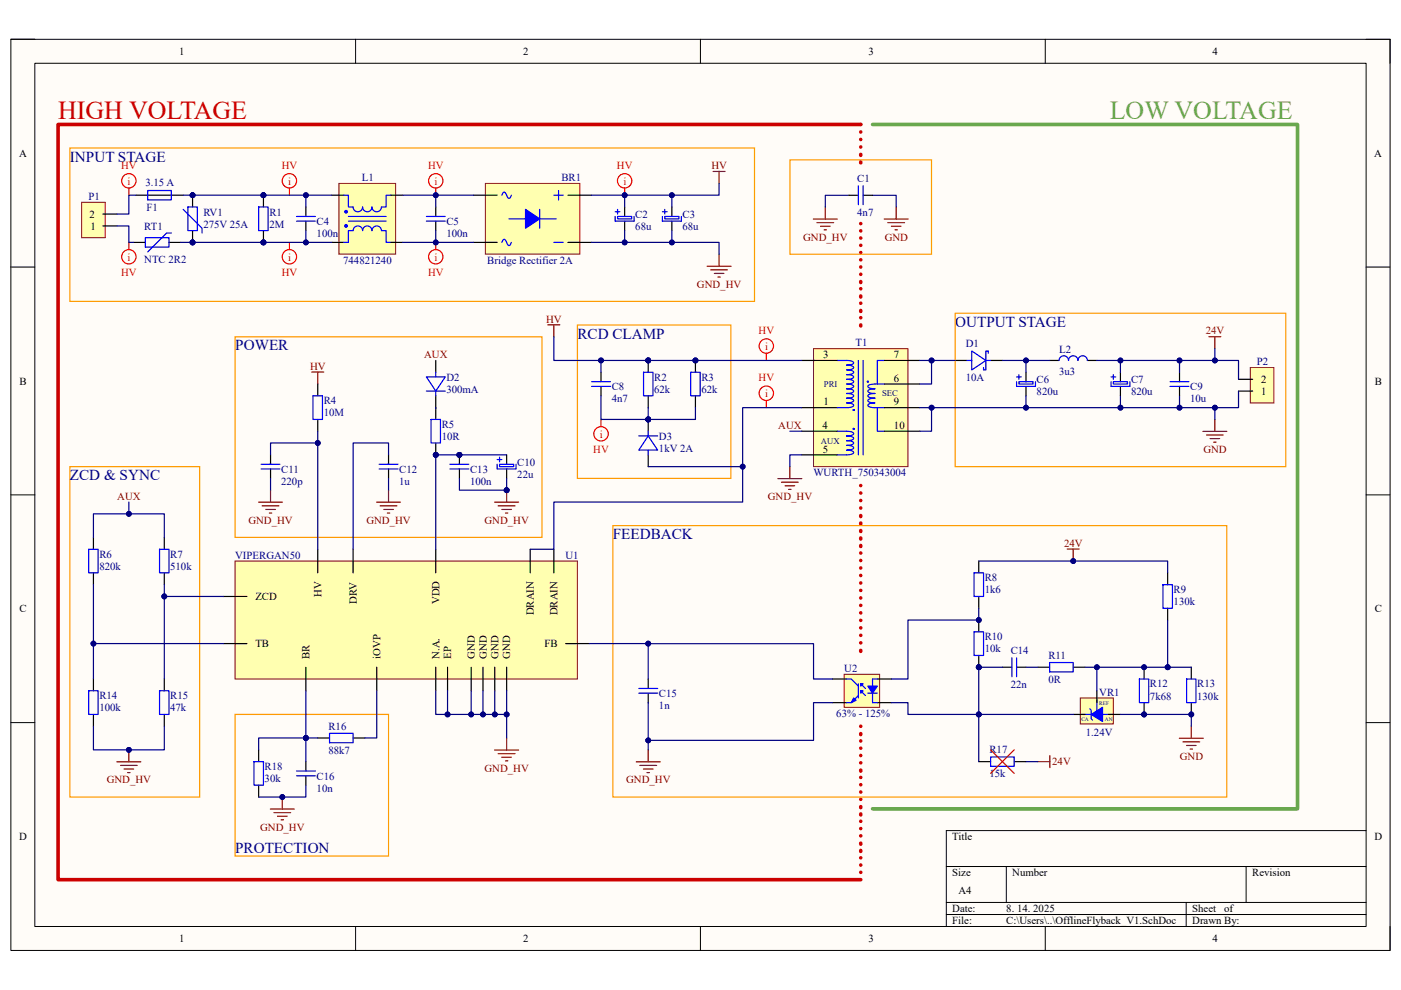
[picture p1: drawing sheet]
<svg xmlns="http://www.w3.org/2000/svg" width="297mm" height="210mm" viewBox="0 0 297 210" stroke-linecap="round" stroke-linejoin="round" font-family="sans-serif">
<defs><g id="words">
<text font-size="5.5" fill="#c00" x="12.3" y="25.2">HIGH VOLTAGE</text>
<text font-size="5.5" fill="#6aa84f" x="235.3" y="25.2">LOW VOLTAGE</text>
<g font-size="3.2" fill="#000080">
<text x="14.8" y="34.3">INPUT STAGE</text>
<text x="122.4" y="71.8">RCD CLAMP</text>
<text x="202.5" y="69.3">OUTPUT STAGE</text>
<text x="49.9" y="74.3">POWER</text>
<text x="14.8" y="101.9">ZCD &amp; SYNC</text>
<text x="129.9" y="114.4">FEEDBACK</text>
<text x="49.9" y="180.9">PROTECTION</text>
</g>
<g font-size="2.3">
<text x="38" y="11.7">1</text>
<text x="110.9" y="11.7">2</text>
<text x="184.1" y="11.7">3</text>
<text x="257.1" y="11.7">4</text>
<text x="4" y="33.3">A</text>
<text x="291.4" y="33.3">A</text>
<text x="19" y="46.2">2</text>
<text x="19.2" y="48.7">1</text>
<text x="174.5" y="76">3</text>
<text x="189.5" y="76">7</text>
<text x="4.1" y="81.6">B</text>
<text x="189.5" y="81">6</text>
<text x="267.4" y="81.2">2</text>
<text x="267.4" y="83.7">1</text>
<text x="291.5" y="81.6">B</text>
<text x="174.6" y="86">1</text>
<text x="189.5" y="86">9</text>
<text x="174.4" y="91">4</text>
<text x="174.5" y="96">5</text>
<text x="189.5" y="91">10</text>
<text x="4.1" y="129.9">C</text>
<text x="54.1" y="127.3">ZCD</text>
<text x="68.2" y="126.6" transform="rotate(-90 68.2 126.6)">HV</text>
<text x="75.6" y="128.1" transform="rotate(-90 75.6 128.1)">DRV</text>
<text x="93.2" y="128.2" transform="rotate(-90 93.2 128.2)">VDD</text>
<text x="113.2" y="130.5" transform="rotate(-90 113.2 130.5)">DRAIN</text>
<text x="118.2" y="130.5" transform="rotate(-90 118.2 130.5)">DRAIN</text>
<text x="291.5" y="129.9">C</text>
<text x="54.1" y="137.3">TB</text>
<text x="115.5" y="137.3">FB</text>
<text x="65.6" y="139.7" transform="rotate(-90 65.6 139.7)">BR</text>
<text x="80.7" y="139.7" transform="rotate(-90 80.7 139.7)">iOVP</text>
<text x="93.2" y="139.7" transform="rotate(-90 93.2 139.7)">N.A.</text>
<text x="95.7" y="139.7" transform="rotate(-90 95.7 139.7)">EP</text>
<text x="100.7" y="139.7" transform="rotate(-90 100.7 139.7)">GND</text>
<text x="103.2" y="139.7" transform="rotate(-90 103.2 139.7)">GND</text>
<text x="105.7" y="139.7" transform="rotate(-90 105.7 139.7)">GND</text>
<text x="108.2" y="139.7" transform="rotate(-90 108.2 139.7)">GND</text>
<text x="4.1" y="178.2">D</text>
<text x="201.9" y="178.2">Title</text>
<text x="291.4" y="178.2">D</text>
<text x="201.9" y="185.8">Size</text>
<text x="214.6" y="185.8">Number</text>
<text x="265.5" y="185.8">Revision</text>
<text x="203.2" y="189.7">A4</text>
<text x="201.9" y="193.5">Date:</text>
<text x="201.9" y="196">File:</text>
<text x="213.4" y="193.5">8. 14. 2025</text>
<text x="213.4" y="196">C:\Users\..\OfflineFlyback_V1.SchDoc</text>
<text x="252.8" y="193.5">Sheet</text>
<text x="252.8" y="196">Drawn By:</text>
<text x="259.6" y="193.5">of</text>
<text x="38" y="199.8">1</text>
<text x="110.9" y="199.8">2</text>
<text x="184.1" y="199.8">3</text>
<text x="257.1" y="199.8">4</text>
</g>
<g font-size="2.3" fill="#f00">
<text x="25.7" y="35.8">HV</text>
<text x="59.7" y="35.8">HV</text>
<text x="90.8" y="35.8">HV</text>
<text x="130.8" y="35.8">HV</text>
<text x="27" y="39.1">i</text>
<text x="61.1" y="39.1">i</text>
<text x="92.1" y="39.1">i</text>
<text x="132.2" y="39.1">i</text>
<text x="25.7" y="58.6">HV</text>
<text x="27" y="55.3">i</text>
<text x="59.7" y="58.6">HV</text>
<text x="61.1" y="55.3">i</text>
<text x="90.8" y="58.6">HV</text>
<text x="92.1" y="55.3">i</text>
<text x="160.8" y="70.9">HV</text>
<text x="162.2" y="74.2">i</text>
<text x="160.8" y="80.9">HV</text>
<text x="162.2" y="84.2">i</text>
<text x="127.1" y="92.8">i</text>
<text x="125.8" y="96.1">HV</text>
</g>
<g font-size="2.3" fill="#800000">
<text x="150.8" y="35.9">HV</text>
<text x="170.3" y="51.1">GND_HV</text>
<text x="187.6" y="51.1">GND</text>
<text x="147.8" y="61.1">GND_HV</text>
<text x="115.8" y="68.4">HV</text>
<text x="255.6" y="70.9">24V</text>
<text x="89.9" y="76">AUX</text>
<text x="65.7" y="78.4">HV</text>
<text x="165" y="91">AUX</text>
<text x="255.1" y="96.1">GND</text>
<text x="24.9" y="106">AUX</text>
<text x="162.8" y="106.1">GND_HV</text>
<text x="52.7" y="111.1">GND_HV</text>
<text x="77.7" y="111.1">GND_HV</text>
<text x="102.7" y="111.1">GND_HV</text>
<text x="225.6" y="116">24V</text>
<text x="250.1" y="161.2">GND</text>
<text x="22.6" y="166.2">GND_HV</text>
<text x="102.7" y="163.7">GND_HV</text>
<text x="132.8" y="166.2">GND_HV</text>
<text x="223.1" y="162.3">24V</text>
<text x="55.2" y="176.2">GND_HV</text>
</g>
<g font-size="2.3" fill="#000080">
<text x="30.8" y="39.4">3.15 A</text>
<text x="76.7" y="38.4">L1</text>
<text x="119" y="38.4">BR1</text>
<text x="181.8" y="38.7">C1</text>
<text x="18.8" y="42.4">P1</text>
<text x="31.1" y="44.7">F1</text>
<text x="43.1" y="45.7">RV1</text>
<text x="57.1" y="45.7">R1</text>
<text x="67.1" y="47.7">C4</text>
<text x="94.7" y="47.7">C5</text>
<text x="134.7" y="46.2">C2</text>
<text x="144.7" y="46.2">C3</text>
<text x="181.8" y="45.7">4n7</text>
<text x="30.6" y="48.7">RT1</text>
<text x="43.1" y="48.3">275V 25A</text>
<text x="57.1" y="48.3">2M</text>
<text x="67.1" y="50.3">100n</text>
<text x="94.7" y="50.3">100n</text>
<text x="134.7" y="48.8">68u</text>
<text x="144.7" y="48.8">68u</text>
<text x="30.6" y="55.7">NTC 2R2</text>
<text x="72.8" y="55.9">744821240</text>
<text x="103.3" y="55.9">Bridge Rectifier 2A</text>
<text x="181.4" y="73.5">T1</text>
<text x="204.8" y="73.7">D1</text>
<text x="224.6" y="75">L2</text>
<text x="266.4" y="77.5">P2</text>
<text x="94.7" y="80.8">D2</text>
<text x="94.7" y="83.3">300mA</text>
<text x="129.7" y="82.8">C8</text>
<text x="138.7" y="80.8">R2</text>
<text x="138.7" y="83.3">62k</text>
<text x="148.7" y="80.8">R3</text>
<text x="148.7" y="83.3">62k</text>
<text x="204.8" y="80.8">10A</text>
<text x="219.8" y="81.3">C6</text>
<text x="219.8" y="83.8">820u</text>
<text x="224.6" y="79.5">3u3</text>
<text x="239.8" y="81.3">C7</text>
<text x="239.8" y="83.8">820u</text>
<text x="252.3" y="82.8">C9</text>
<text x="68.6" y="85.8">R4</text>
<text x="68.6" y="88.3">10M</text>
<text x="129.7" y="85.3">4n7</text>
<text x="252.3" y="85.3">10u</text>
<text x="93.7" y="90.8">R5</text>
<text x="93.7" y="93.3">10R</text>
<text x="139.7" y="93.3">D3</text>
<text x="139.7" y="95.8">1kV 2A</text>
<text x="59.6" y="100.3">C11</text>
<text x="84.6" y="100.3">C12</text>
<text x="99.7" y="100.3">C13</text>
<text x="109.7" y="98.8">C10</text>
<text x="109.7" y="101.3">22u</text>
<text x="172.5" y="101">WURTH_750343004</text>
<text x="59.6" y="102.8">220p</text>
<text x="84.6" y="102.8">1u</text>
<text x="99.7" y="102.8">100n</text>
<text x="21.1" y="118.3">R6</text>
<text x="36.1" y="118.3">R7</text>
<text x="49.9" y="118.5">VIPERGAN50</text>
<text x="119.9" y="118.5">U1</text>
<text x="21.1" y="120.8">820k</text>
<text x="36.1" y="120.8">510k</text>
<text x="208.8" y="123.3">R8</text>
<text x="208.8" y="125.8">1k6</text>
<text x="248.8" y="125.8">R9</text>
<text x="248.8" y="128.4">130k</text>
<text x="208.8" y="135.8">R10</text>
<text x="179" y="142.5">U2</text>
<text x="208.8" y="138.4">10k</text>
<text x="214.3" y="138.8">C14</text>
<text x="222.3" y="139.8">R11</text>
<text x="21.1" y="148.3">R14</text>
<text x="36.1" y="148.3">R15</text>
<text x="139.7" y="147.8">C15</text>
<text x="214.3" y="145.8">22n</text>
<text x="222.3" y="144.8">0R</text>
<text x="233.1" y="147.6">VR1</text>
<text x="243.8" y="145.8">R12</text>
<text x="243.8" y="148.4">7k68</text>
<text x="253.8" y="145.8">R13</text>
<text x="253.8" y="148.4">130k</text>
<text x="21.1" y="150.9">100k</text>
<text x="36.1" y="150.9">47k</text>
<text x="69.6" y="154.8">R16</text>
<text x="139.7" y="150.4">1n</text>
<text x="177.3" y="152">63% - 125%</text>
<text x="69.6" y="159.9">88k7</text>
<text x="209.8" y="159.8">R17</text>
<text x="230.2" y="156.1">1.24V</text>
<text x="56.1" y="163.3">R18</text>
<text x="56.1" y="165.9">30k</text>
<text x="67.1" y="165.4">C16</text>
<text x="67.1" y="167.9">10n</text>
<text x="209.8" y="164.8">15k</text>
</g>
<g font-size="1.8" fill="#000080">
<text x="174.7" y="82.1">PRI</text>
<text x="187" y="84.1">SEC</text>
<text x="174.1" y="94.1">AUX</text>
</g>
<g font-size="1.1" fill="#000080">
<text x="233" y="149.4">REF</text>
<text x="229.3" y="152.9">CA</text>
<text x="234.2" y="152.9">AN</text>
</g>
</g></defs>
<path d="M2.3 8.3h292.4v193.3h-292.4z" fill="#fffcf8"/>
<path d="M2.3 8.3h292.4v193.3h-292.4z" fill="none" stroke="#000" stroke-width=".21"/>
<path d="M7.4 13.4h282.2v183.1h-282.2z" fill="#fffcf8"/>
<g fill="none" stroke="#000" stroke-width=".21">
<path d="M2.3 8.3h5.1M7.4 13.4h282.2v183.1h-282.2zM75.4 8.3v5.1M148.5 8.3v5.1M221.6 8.3v5.1M289.6 8.3h5.1v5.1M2.3 56.6h5.1M289.6 56.6h5.1M2.3 105h5.1M289.6 105h5.1M2.3 153.3h5.1M289.6 153.3h5.1"/>
<path d="M289.6 176.2h-89v20.3M75.4 196.5v5.1M148.5 196.5v5.1M200.6 183.8h89M200.6 191.4h89M200.6 194h89M213.4 183.8v7.6M221.6 196.5v5.1M251.5 191.4v5.1M264.2 183.8v7.6M294.7 196.5v5.1"/>
</g>
<path d="M17.3 42.9h5v7.5h-5z" fill="#ffffb0"/>
<path d="M17.3 42.9h5v7.5h-5z" fill="none" stroke="#800000" stroke-width=".21"/>
<path d="M21.8 45.4h3M21.8 47.9h3" fill="none" stroke="#000" stroke-width=".25"/>
<path d="M28.8 41.4h10" fill="none" stroke="#000" stroke-width=".26"/>
<path d="M31.3 40.4h5v2h-5z" fill="none" stroke="#00f" stroke-width=".26"/>
<circle cx="40.8" cy="51.4" r=".51" fill="#000080"/>
<circle cx="40.8" cy="51.4" r=".51" fill="none" stroke="#000080" stroke-width=".21"/>
<circle cx="40.8" cy="41.4" r=".51" fill="#000080"/>
<circle cx="40.8" cy="41.4" r=".51" fill="none" stroke="#000080" stroke-width=".21"/>
<path d="M40.8 48.9v2.5" fill="none" stroke="#000" stroke-width=".25"/>
<circle cx="40.8" cy="51.4" r=".51" fill="#000080"/>
<circle cx="40.8" cy="51.4" r=".51" fill="none" stroke="#000080" stroke-width=".21"/>
<path d="M40.8 41.4v2.5" fill="none" stroke="#000" stroke-width=".25"/>
<circle cx="40.8" cy="41.4" r=".51" fill="#000080"/>
<circle cx="40.8" cy="41.4" r=".51" fill="none" stroke="#000080" stroke-width=".21"/>
<path d="M38.8 44.4l4 4v1M39.8 43.9h2v5h-2z" fill="none" stroke="#00f" stroke-width=".25"/>
<path d="M102.9 38.9h20v15h-20z" fill="#ffffb0"/>
<path d="M102.9 38.9h20v15h-20z" fill="none" stroke="#800000" stroke-width=".21"/>
<path d="M100.4 41.4h5M100.4 51.4h5M120.4 41.4h5M120.4 51.4h5" fill="none" stroke="#000" stroke-width=".25"/>
<path d="M106.4 51.4l.1-.2a.46 .46 0 0 1 .6-.4 .46 .46 0 0 1 .3 .6l.1 .1a.46 .46 0 0 0 .4 .6 .46 .46 0 0 0 .5-.6v-.1M106.4 41.4l.1-.2a.46 .46 0 0 1 .6-.4 .46 .46 0 0 1 .3 .6v.1a.47 .47 0 0 0 .5 .5 .47 .47 0 0 0 .5-.4v-.2M117.4 41.4h2M117.4 51.4h2M118.4 40.4v2" fill="none" stroke="#00f" stroke-width=".25"/>
<path d="M111.4 44.4l3 2-3 2z" fill="#00f"/>
<path d="M107.9 46.4h3.5M111.4 44.4l3 2-3 2zM114.4 46.4h3.5M114.4 44.4v4M125.4 82h4M125.4 81h4" fill="none" stroke="#00f" stroke-width=".25"/>
<path d="M151.2 36.4h2.5M152.5 36.4v2.5M149.9 56.5h5.1M150.7 57.2h3.5M151.4 58h2.1M152.2 58.8h.5M152.5 53.9v2.6M66.1 78.9h2.5M67.4 78.9v2.5" fill="none" stroke="#800000" stroke-width=".25"/>
<path d="M127.4 79v2M127.4 82v1.9" fill="none" stroke="#000" stroke-width=".25"/>
<circle cx="137.4" cy="76.5" r=".51" fill="#000080"/>
<circle cx="137.4" cy="76.5" r=".51" fill="none" stroke="#000080" stroke-width=".21"/>
<path d="M137.4 76.5v2.5M137.4 83.9v2.6" fill="none" stroke="#000" stroke-width=".25"/>
<circle cx="137.4" cy="76.5" r=".51" fill="#000080"/>
<circle cx="137.4" cy="76.5" r=".51" fill="none" stroke="#000080" stroke-width=".21"/>
<path d="M136.4 79h2v4.9h-2z" fill="none" stroke="#00f" stroke-width=".25"/>
<circle cx="137.4" cy="89" r=".51" fill="#000080"/>
<circle cx="137.4" cy="89" r=".51" fill="none" stroke="#000080" stroke-width=".21"/>
<path d="M137.4 89v2.5" fill="none" stroke="#000" stroke-width=".25"/>
<circle cx="137.4" cy="89" r=".51" fill="#000080"/>
<circle cx="137.4" cy="89" r=".51" fill="none" stroke="#000080" stroke-width=".21"/>
<path d="M92.4 76.5v2.5M57.4 96.5v2M57.4 99.5v2M67.4 81.4v2.5M67.4 89v2.5M82.4 96.5v2M82.4 99.5v2M92.4 83.9v2.6M137.4 96.5v2.5" fill="none" stroke="#000" stroke-width=".25"/>
<g fill="none" stroke="#00f" stroke-width=".25">
<path d="M90.4 79.9h4l-2 3.1zM92.4 79v.9M55.3 99.5h4M55.3 98.5h4M66.4 83.9h2v5.1h-2zM80.4 99.5h4M80.4 98.5h4M90.4 83h4M92.4 83v.9M135.4 92.5h4M137.4 92.5l2 3h-4zM137.4 91.5v1"/>
<path d="M137.4 95.5v1"/>
</g>
<g fill="none" stroke="#800000" stroke-width=".25">
<path d="M167.5 99v2.5M54.8 106.5h5.1M55.6 107.3h3.5M56.3 108.1h2.1M57.1 108.8h.5M57.4 104v2.5M79.8 106.5h5.1M80.6 107.3h3.6M81.4 108.1h2M82.1 108.8h.5M82.4 104v2.5M164.9 101.5h5.1"/>
<path d="M165.7 102.3h3.5M166.5 103h2M167.2 103.8h.5"/>
</g>
<circle cx="92.4" cy="96.5" r=".51" fill="#000080"/>
<circle cx="92.4" cy="96.5" r=".51" fill="none" stroke="#000080" stroke-width=".21"/>
<path d="M92.4 94v2.5" fill="none" stroke="#000" stroke-width=".25"/>
<circle cx="92.4" cy="96.5" r=".51" fill="#000080"/>
<circle cx="92.4" cy="96.5" r=".51" fill="none" stroke="#000080" stroke-width=".21"/>
<path d="M92.4 86.5v2.5" fill="none" stroke="#000" stroke-width=".25"/>
<path d="M91.4 89h2v5h-2z" fill="none" stroke="#00f" stroke-width=".25"/>
<circle cx="97.4" cy="96.5" r=".51" fill="#000080"/>
<circle cx="97.4" cy="96.5" r=".51" fill="none" stroke="#000080" stroke-width=".21"/>
<path d="M97.4 96.5v2" fill="none" stroke="#000" stroke-width=".25"/>
<circle cx="97.4" cy="96.5" r=".51" fill="#000080"/>
<circle cx="97.4" cy="96.5" r=".51" fill="none" stroke="#000080" stroke-width=".21"/>
<path d="M97.4 99.5v2" fill="none" stroke="#000" stroke-width=".25"/>
<path d="M95.4 99.5h4M95.4 98.5h4" fill="none" stroke="#00f" stroke-width=".25"/>
<path d="M104.9 106.5h5.1M105.6 107.3h3.6M106.4 108.1h2M107.2 108.8h.5M107.4 104v2.5" fill="none" stroke="#800000" stroke-width=".25"/>
<circle cx="107.4" cy="104" r=".51" fill="#000080"/>
<circle cx="107.4" cy="104" r=".51" fill="none" stroke="#000080" stroke-width=".21"/>
<path d="M27.3 159v2.6M104.9 159.1h5.1M105.6 159.9h3.6M107.4 156.5v2.6M24.8 161.6h5.1M25.5 162.3h3.6M26.3 163.1h2M27.1 163.9h.5M106.4 160.6h2M107.2 161.4h.5" fill="none" stroke="#800000" stroke-width=".25"/>
<path d="M19.8 114v2.5M34.8 114v2.5M19.8 121.5v2.5M34.8 121.5v2.5M19.8 144v2.5M19.8 151.5v2.5M34.8 144v2.5M34.8 151.5v2.5" fill="none" stroke="#000" stroke-width=".25"/>
<path d="M18.8 116.5h2v5h-2zM33.8 116.5h2v5h-2zM18.8 146.5h2v5h-2zM33.8 146.5h2v5h-2z" fill="none" stroke="#00f" stroke-width=".25"/>
<circle cx="27.3" cy="159" r=".51" fill="#000080"/>
<circle cx="27.3" cy="159" r=".51" fill="none" stroke="#000080" stroke-width=".21"/>
<path d="M54.8 159v2.5M67.4 156.5h2.5M74.9 156.5h2.5M54.8 166.5v2.6M64.9 161.5v2M64.9 164.5v2" fill="none" stroke="#000" stroke-width=".25"/>
<path d="M69.9 155.5h5v2h-5zM53.8 161.5h2.1v5h-2.1zM62.9 164.5h4M62.9 163.5h4" fill="none" stroke="#00f" stroke-width=".25"/>
<path d="M57.3 171.6h5.1M58.1 172.4h3.5M58.8 173.1h2.1M59.6 173.9h.5M59.9 169.1v2.5" fill="none" stroke="#800000" stroke-width=".25"/>
<circle cx="59.9" cy="169.1" r=".51" fill="#000080"/>
<circle cx="59.9" cy="169.1" r=".51" fill="none" stroke="#000080" stroke-width=".21"/>
<path d="M137.4 144v2M137.4 147v2" fill="none" stroke="#000" stroke-width=".25"/>
<path d="M135.4 147h4M135.4 146h4" fill="none" stroke="#00f" stroke-width=".25"/>
<path d="M14.8 99h27.5v70.1h-27.5z" fill="none" stroke="#ff9a00" stroke-width=".25"/>
<path d="M116.1 68.9h2.6M117.4 68.9v2.5" fill="none" stroke="#800000" stroke-width=".25"/>
<circle cx="147.4" cy="76.5" r=".51" fill="#000080"/>
<circle cx="147.4" cy="76.5" r=".51" fill="none" stroke="#000080" stroke-width=".21"/>
<path d="M147.4 76.5v2.5M147.4 83.9v2.6" fill="none" stroke="#000" stroke-width=".25"/>
<circle cx="147.4" cy="76.5" r=".51" fill="#000080"/>
<circle cx="147.4" cy="76.5" r=".51" fill="none" stroke="#000080" stroke-width=".21"/>
<path d="M146.4 79h2.1v4.9h-2.1zM206.5 121.5h2v5h-2z" fill="none" stroke="#00f" stroke-width=".25"/>
<path d="M207.5 119v2.5M207.5 126.5v2.5" fill="none" stroke="#000" stroke-width=".25"/>
<circle cx="207.5" cy="141.5" r=".51" fill="#000080"/>
<circle cx="207.5" cy="141.5" r=".51" fill="none" stroke="#000080" stroke-width=".21"/>
<path d="M207.5 139v2.5" fill="none" stroke="#000" stroke-width=".25"/>
<circle cx="207.5" cy="141.5" r=".51" fill="#000080"/>
<circle cx="207.5" cy="141.5" r=".51" fill="none" stroke="#000080" stroke-width=".21"/>
<path d="M207.5 131.5v2.5M247.6 121.5v2.5M247.6 129v2.5M220 141.5h2.5M227.5 141.5h2.6" fill="none" stroke="#000" stroke-width=".25"/>
<path d="M206.5 134h2v5h-2zM246.6 124h2v5h-2zM222.5 140.5h5v2h-5z" fill="none" stroke="#00f" stroke-width=".25"/>
<circle cx="242.6" cy="151.5" r=".51" fill="#000080"/>
<circle cx="242.6" cy="151.5" r=".51" fill="none" stroke="#000080" stroke-width=".21"/>
<circle cx="242.6" cy="141.5" r=".51" fill="#000080"/>
<circle cx="242.6" cy="141.5" r=".51" fill="none" stroke="#000080" stroke-width=".21"/>
<path d="M242.6 149v2.5" fill="none" stroke="#000" stroke-width=".25"/>
<circle cx="242.6" cy="151.5" r=".51" fill="#000080"/>
<circle cx="242.6" cy="151.5" r=".51" fill="none" stroke="#000080" stroke-width=".21"/>
<path d="M242.6 141.5v2.5" fill="none" stroke="#000" stroke-width=".25"/>
<circle cx="242.6" cy="141.5" r=".51" fill="#000080"/>
<circle cx="242.6" cy="141.5" r=".51" fill="none" stroke="#000080" stroke-width=".21"/>
<path d="M214.5 139.5v4M215.5 139.5v4M241.6 144h2v5h-2zM251.6 144h2v5h-2zM210 160.5h5v2h-5z" fill="none" stroke="#00f" stroke-width=".25"/>
<path d="M212.5 141.5h2M215.5 141.5h2M252.6 141.5v2.5M252.6 149v2.5M207.5 161.5h2.5M215 161.5h2.5" fill="none" stroke="#000" stroke-width=".25"/>
<g fill="none" stroke="#800000" stroke-width=".25">
<path d="M172.4 46.5h5.1M173.2 47.2h3.6M174 48h2M174.7 48.7h.5M175 43.9v2.6M187.5 46.5h5M188.2 47.2h3.6M189 48h2M189.8 48.7h.5M190 43.9v2.6M256.3 71.4h2.5M257.6 71.4v2.6"/>
<path d="M255 91.5h5.1M255.8 92.3h3.6M256.6 93h2M257.3 93.8h.5M257.6 89v2.5M226.3 116.5h2.5M227.5 116.5v2.5M137.4 159v2.6M250 156.6h5.1M250.8 157.4h3.6M251.6 158.1h2M252.3 158.9h.5"/>
<path d="M252.6 154v2.6M134.9 161.6h5.1M135.7 162.3h3.5M136.4 163.1h2.1M137.2 163.9h.5"/>
</g>
<circle cx="227.5" cy="119" r=".51" fill="#000080"/>
<circle cx="227.5" cy="119" r=".51" fill="none" stroke="#000080" stroke-width=".21"/>
<path d="M182.5 26.4h-170.2v160.2h170.2M182.5 26.4h.1M182.5 28h.1M182.5 29.6h.1M182.5 31.2h.1" fill="none" stroke="#c00" stroke-width=".76"/>
<g fill="#c00">
<circle cx="182.5" cy="32.7" r=".38"/>
<circle cx="182.5" cy="34.3" r=".38"/>
</g>
<path d="M182.5 47.4h.1M182.5 49h.1M182.5 50.5h.1M182.5 52h.1M182.5 53.6h.1M182.5 55.1h.1M182.5 56.6h.1M182.5 58.2h.1" fill="none" stroke="#c00" stroke-width=".76"/>
<circle cx="182.5" cy="59.7" r=".38" fill="#c00"/>
<path d="M182.5 61.2v.1" fill="none" stroke="#c00" stroke-width=".76"/>
<circle cx="182.5" cy="62.8" r=".38" fill="#c00"/>
<path d="M182.5 64.3h.1" fill="none" stroke="#c00" stroke-width=".76"/>
<circle cx="182.5" cy="65.8" r=".38" fill="#c00"/>
<path d="M182.5 67.4h.1" fill="none" stroke="#c00" stroke-width=".76"/>
<circle cx="182.5" cy="68.9" r=".38" fill="#c00"/>
<path d="M182.5 103h.1M182.5 104.6h.1M182.5 106.2h.1M182.5 107.7v.1" fill="none" stroke="#c00" stroke-width=".76"/>
<g fill="#c00">
<circle cx="182.5" cy="109.3" r=".38"/>
<circle cx="182.5" cy="110.9" r=".38"/>
<circle cx="182.5" cy="112.5" r=".38"/>
<circle cx="182.5" cy="114.1" r=".38"/>
<circle cx="182.5" cy="115.7" r=".38"/>
</g>
<g fill="none" stroke="#c00" stroke-width=".76">
<path d="M182.5 117.3h.1M182.5 118.9h.1M182.5 120.5h.1M182.5 122v.1M182.5 123.6v.1M182.5 125.2h.1M182.5 126.8h.1M182.5 128.4h.1M182.5 130h.1M182.5 131.6h.1M182.5 133.2h.1M182.5 134.7v.1"/>
<path d="M182.5 136.3v.1"/>
</g>
<circle cx="182.5" cy="137.9" r=".38" fill="#c00"/>
<path d="M182.5 154v.1" fill="none" stroke="#c00" stroke-width=".76"/>
<circle cx="182.5" cy="155.6" r=".38" fill="#c00"/>
<path d="M182.5 157.1v.1M182.5 158.7h.1M182.5 160.2v.1M182.5 161.8h.1" fill="none" stroke="#c00" stroke-width=".76"/>
<circle cx="182.5" cy="163.3" r=".38" fill="#c00"/>
<path d="M182.5 164.9h.1M182.5 166.4v.1M182.5 168h.1M182.5 169.5h.1" fill="none" stroke="#c00" stroke-width=".76"/>
<g fill="#c00">
<circle cx="182.5" cy="171.1" r=".38"/>
<circle cx="182.5" cy="172.6" r=".38"/>
</g>
<path d="M182.5 174.2h.1M182.5 175.7h.1M182.5 177.3h.1" fill="none" stroke="#c00" stroke-width=".76"/>
<g fill="#c00">
<circle cx="182.5" cy="178.8" r=".38"/>
<circle cx="182.5" cy="180.4" r=".38"/>
</g>
<path d="M182.5 181.9h.1M182.5 183.5h.1M182.5 185h.1" fill="none" stroke="#c00" stroke-width=".76"/>
<path d="M185 26.4h90.1v145.2h-90.1" fill="none" stroke="#6aa84f" stroke-width=".76"/>
<g fill="none" stroke="#000" stroke-width=".25">
<path d="M28.3 51.4h2.5M35.8 51.4h2.5M64.9 43.9v2M64.9 46.9v2M92.4 43.9v2M92.4 46.9v2M132.4 43.9v2M132.4 46.9v2M142.4 43.9v2M142.4 46.9v2M202.5 76.5h2.5M210 76.5h2.5"/>
<path d="M222.5 76.5h2M230.5 76.5h2.1M250.1 79v2M107.4 96.5v2M107.4 99.5v2M250.1 82v2"/>
</g>
<g fill="none" stroke="#00f" stroke-width=".25">
<path d="M30.8 50.4h5v2h-5zM36.3 49.4h-1l-4 4M62.9 46.9h4M62.9 45.9h4M90.4 46.9h4M90.4 45.9h4M130.4 45.9v1h4v-1M130.4 44.9h1M130.9 44.4v1M130.9 45.9h3v.5h-3zM140.4 45.9v1h4.1v-1M140.4 44.9h1.1"/>
<path d="M140.9 44.4v1M140.9 45.9h3.1v.5h-3.1zM205 76.5h1M206 74.4l3 2.1-3 2zM209 76.5h1M209.5 75v-.6h-.5v4.1h-.5v-.5M224.5 76.5a1.01 1.01 0 0 1 1-1 1.01 1.01 0 0 1 1 1 1.01 1.01 0 0 1 1-1 1.01 1.01 0 0 1 1.1 1 .99 .99 0 0 1 .9-1 .99 .99 0 0 1 1 1M105.4 98.5v1h4v-1M105.4 97.5h1M105.9 97v1M105.9 98.5h3v.5h-3zM248.1 81h4"/>
<path d="M248.1 82h4"/>
</g>
<path d="M14.8 31.4h145.2v32.5h-145.2zM167.5 33.9h30v20h-30zM49.8 71.4h65.1v42.6h-65.1zM122.4 68.9h32.6v32.6h-32.6zM49.8 151.5h32.6v30.1h-32.6z" fill="none" stroke="#ff9a00" stroke-width=".25"/>
<path d="M265.1 78h5v7.5h-5z" fill="#ffffb0"/>
<path d="M265.1 78h5v7.5h-5z" fill="none" stroke="#800000" stroke-width=".21"/>
<path d="M217.5 79v2M237.5 79v2M217.5 82v2M237.5 82v2M262.6 80.5h3M262.6 83h3" fill="none" stroke="#000" stroke-width=".25"/>
<path d="M215.5 79.9h1M216 79.5v1M235.6 79.9h1M236 79.5v1M215.5 81v1h4v-1M216 81h3v.4h-3zM235.6 81v1h4v-1M236 81h3.1v.4h-3.1z" fill="none" stroke="#00f" stroke-width=".25"/>
<path d="M202.5 66.4h70.1v32.6h-70.1z" fill="none" stroke="#ff9a00" stroke-width=".25"/>
<path d="M210 159l5 5M215 159l-5 5" fill="none" stroke="#c00" stroke-width=".25"/>
<path d="M229 148h7v5.5h-7z" fill="#ffffb0"/>
<path d="M229 148h7v5.5h-7z" fill="none" stroke="#800000" stroke-width=".21"/>
<path d="M231.3 151.5l2.5-1.5v3z" fill="#00f"/>
<path d="M229.5 151.5h3.1M231.1 150.3l.2 .3v1.8l.3 .3M231.3 151.5l2.5-1.5v3zM232.6 148.5v3h3" fill="none" stroke="#00f" stroke-width=".25"/>
<path d="M227.5 151.5h2.6M232.6 146.5v2.5M235.1 151.5h2.5" fill="none" stroke="#000" stroke-width=".25"/>
<path d="M179 143h7.5v7h-7.5z" fill="#ffffb0"/>
<path d="M179 143h7.5v7h-7.5z" fill="none" stroke="#800000" stroke-width=".21"/>
<path d="M182 145v3M185 144v5" fill="none" stroke="#00f" stroke-width=".25"/>
<path d="M184 145.5h2l-1 1.5z" fill="#00f"/>
<path d="M182.5 145v.5l.5-.5h-.5l1 1M182.5 146.5v.5l.5-.5h-.5l1 1M184 145.5h2l-1 1.5zM184 147h2" fill="none" stroke="#00f" stroke-width=".25"/>
<path d="M181 148l.5 .5-1 .5z" fill="#00f"/>
<path d="M179.5 144h1l1.5 1.5M181 148l.5 .5-1 .5zM182 147.5l-1.5 1.5h-1M185 144h1M185 149h1" fill="none" stroke="#00f" stroke-width=".25"/>
<path d="M176.5 144h3M176.5 149h3M186 144h3M186 149h3" fill="none" stroke="#000" stroke-width=".25"/>
<path d="M129.9 111.5h130.2v57.6h-130.2z" fill="none" stroke="#ff9a00" stroke-width=".25"/>
<g fill="none" stroke="#f00" stroke-width=".25">
<path d="M61.4 39.9v1.5M92.4 39.9v1.5M132.4 39.9v1.5M61.4 51.4v1.5M92.4 51.4v1.5"/>
<circle cx="61.4" cy="38.4" r="1.53"/>
<circle cx="92.4" cy="38.4" r="1.53"/>
<circle cx="132.4" cy="38.4" r="1.53"/>
<circle cx="61.4" cy="54.5" r="1.53"/>
<circle cx="92.4" cy="54.5" r="1.52"/>
</g>
<circle cx="92.4" cy="51.4" r=".51" fill="#000080"/>
<circle cx="92.4" cy="51.4" r=".51" fill="none" stroke="#000080" stroke-width=".21"/>
<path d="M71.9 38.9h12v15h-12z" fill="#ffffb0"/>
<path d="M71.9 38.9h12v15h-12z" fill="none" stroke="#800000" stroke-width=".21"/>
<path d="M70.4 41.4h2.5M70.4 51.4h2.5M82.9 41.4h2.5M82.9 51.4h2.5" fill="none" stroke="#000" stroke-width=".25"/>
<path d="M72.9 51.4h1v-2.5h1a1.01 1.01 0 0 1 1-1 1.01 1.01 0 0 1 1 1 .99 .99 0 0 1 1-1 .99 .99 0 0 1 1 1 1.01 1.01 0 0 1 1-1 1.01 1.01 0 0 1 1 1h1v2.5h1M72.9 41.4h1v2.5h1a1.01 1.01 0 0 0 1 1 1.01 1.01 0 0 0 1-1 1 1 0 0 0 1 1 1 1 0 0 0 1-1 1.01 1.01 0 0 0 1 1 1.01 1.01 0 0 0 1-1h1v-2.5h1M73.9 46.9h8M73.9 45.9h8" fill="none" stroke="#00f" stroke-width=".25"/>
<circle cx="73.4" cy="44.9" r=".3" fill="#00f"/>
<circle cx="73.4" cy="44.9" r=".3" fill="none" stroke="#00f" stroke-width=".21"/>
<circle cx="73.4" cy="47.9" r=".3" fill="#00f"/>
<circle cx="73.4" cy="47.9" r=".3" fill="none" stroke="#00f" stroke-width=".21"/>
<g fill="none" stroke="#f00" stroke-width=".25">
<path d="M27.3 51.4v1.5M162.5 74.9v1.6M127.4 89v1.5M162.5 84.9v1.6"/>
<circle cx="27.3" cy="54.5" r="1.52"/>
<circle cx="162.5" cy="73.4" r="1.53"/>
<circle cx="127.4" cy="92" r="1.53"/>
<circle cx="162.5" cy="83.4" r="1.53"/>
</g>
<g fill="none" stroke="#f00" stroke-width=".26">
<path d="M27.3 39.9v1.5"/>
<circle cx="27.3" cy="38.4" r="1.52"/>
</g>
<path d="M49.8 119h72.6v25h-72.6z" fill="#ffffb0"/>
<path d="M49.8 119h72.6v25h-72.6z" fill="none" stroke="#800000" stroke-width=".21"/>
<g fill="none" stroke="#000" stroke-width=".25">
<path d="M67.4 116.5v5M74.9 116.5v5M92.4 116.5v5M112.4 116.5v5M117.4 116.5v5M47.3 136.5h5M47.3 126.5h5M119.9 136.5h5M64.9 141.5v5M79.9 141.5v5M92.4 141.5v5M94.9 141.5v5"/>
<path d="M99.9 141.5v5M102.4 141.5v5M104.9 141.5v5M107.4 141.5v5"/>
</g>
<path d="M220 161.5h2.6M222.6 160.3v2.5" fill="none" stroke="#800000" stroke-width=".25"/>
<path d="M172.5 74h20v25h-20z" fill="#ffffb0"/>
<path d="M172.5 74h20v25h-20z" fill="none" stroke="#800000" stroke-width=".21"/>
<path d="M177.5 76.5a8.4 8.4 0 0 1 3.3 .2l.2 .4-.2 .1-1.3 .2 1.3 .3 .2 .4-.7 .3-.8 .1 1.3 .2 .2 .4-.7 .3-.8 .1 1.3 .2 .2 .4-.7 .3-.8 .1 1.3 .2 .2 .4-.7 .3h-.8l1.3 .3 .2 .4-.7 .3-.8 .1 1.3 .2 .2 .4-.7 .3-.8 .1 1.3 .2 .2 .4-.7 .3-.8 .1 1.3 .2 .2 .4-.7 .3-.8 .1 1.3 .2 .2 .4-.2 .2a8.4 8.4 0 0 1-3.3 .2M182 76.5v20M183 76.5v20M187.5 76.5h-1.5v4.9M177.5 91.5h2.8l.7 .4-.2 .4-1.3 .2h.8l.7 .4-.2 .4-1.3 .2h.8l.7 .4-.2 .4-1.3 .2h.8l.7 .4-.2 .4-1.3 .2 1.2 .2 .3 .4-.2 .2a8.1 8.1 0 0 1-3.3 .2M180.9 90.9l.2 .1zM180.9 86.9l.2 .1zM183.9 80.9l.2 .1zM186 86.5v5h1.5M187.5 81.4l-2.8 .1-.7 .4 .2 .3 1.3 .3h-.8l-.7 .4 .2 .3 1.3 .3h-.8l-.7 .4 .2 .3 1.3 .3h-.8l-.7 .4 .2 .3 1.3 .3-1.3 .2-.2 .4 .2 .2a8.4 8.4 0 0 0 3.3 .2" fill="none" stroke="#00f" stroke-width=".25"/>
<path d="M170 76.5h7.5M187.5 76.5h7.5M170 86.5h7.5M170 96.5h7.5M170 91.5h7.5M187.5 86.5h7.5M187.5 91.5h7.5M187.5 81.4h7.5" fill="none" stroke="#000" stroke-width=".25"/>
<circle cx="55.9" cy="51.4" r=".51" fill="#000080"/>
<circle cx="55.9" cy="51.4" r=".51" fill="none" stroke="#000080" stroke-width=".21"/>
<circle cx="55.9" cy="41.4" r=".51" fill="#000080"/>
<circle cx="55.9" cy="41.4" r=".51" fill="none" stroke="#000080" stroke-width=".21"/>
<path d="M55.9 48.9v2.5" fill="none" stroke="#000" stroke-width=".25"/>
<circle cx="55.9" cy="51.4" r=".51" fill="#000080"/>
<circle cx="55.9" cy="51.4" r=".51" fill="none" stroke="#000080" stroke-width=".21"/>
<path d="M55.9 41.4v2.5" fill="none" stroke="#000" stroke-width=".25"/>
<circle cx="55.9" cy="41.4" r=".51" fill="#000080"/>
<circle cx="55.9" cy="41.4" r=".51" fill="none" stroke="#000080" stroke-width=".21"/>
<path d="M54.8 43.9h2.1v5h-2.1z" fill="none" stroke="#00f" stroke-width=".25"/>
<path d="M85.4 51.4h15" fill="none" stroke="#000080" stroke-width=".25"/>
<path d="M38.8 41.4h2" fill="none" stroke="#000080" stroke-width=".26"/>
<circle cx="40.8" cy="41.4" r=".51" fill="#000080"/>
<circle cx="40.8" cy="41.4" r=".51" fill="none" stroke="#000080" stroke-width=".21"/>
<path d="M24.8 47.9h2.5v3.5h1M28.8 41.4h-1.5v4h-2.5M92.4 48.9v2.5" fill="none" stroke="#000080" stroke-width=".25"/>
<circle cx="92.4" cy="51.4" r=".51" fill="#000080"/>
<circle cx="92.4" cy="51.4" r=".51" fill="none" stroke="#000080" stroke-width=".21"/>
<path d="M167.5 91.5h2.5M170 96.5h-2.5v2.5M27.3 106.5v2.5M82.4 101.5v2.5" fill="none" stroke="#000080" stroke-width=".25"/>
<circle cx="27.3" cy="109" r=".51" fill="#000080"/>
<circle cx="27.3" cy="109" r=".51" fill="none" stroke="#000080" stroke-width=".21"/>
<path d="M64.9 156.5v5" fill="none" stroke="#000080" stroke-width=".25"/>
<circle cx="64.9" cy="156.5" r=".51" fill="#000080"/>
<circle cx="64.9" cy="156.5" r=".51" fill="none" stroke="#000080" stroke-width=".21"/>
<path d="M64.9 166.5v2.6h-10.1" fill="none" stroke="#000080" stroke-width=".25"/>
<circle cx="59.9" cy="169.1" r=".51" fill="#000080"/>
<circle cx="59.9" cy="169.1" r=".51" fill="none" stroke="#000080" stroke-width=".21"/>
<path d="M19.8 154v5h15v-5" fill="none" stroke="#000080" stroke-width=".25"/>
<circle cx="27.3" cy="159" r=".51" fill="#000080"/>
<circle cx="27.3" cy="159" r=".51" fill="none" stroke="#000080" stroke-width=".21"/>
<path d="M67.4 91.5v2.5" fill="none" stroke="#000080" stroke-width=".25"/>
<circle cx="67.4" cy="94" r=".51" fill="#000080"/>
<circle cx="67.4" cy="94" r=".51" fill="none" stroke="#000080" stroke-width=".21"/>
<path d="M57.4 101.5v2.5M64.9 146.5v10M79.9 146.5v10h-2.5" fill="none" stroke="#000080" stroke-width=".25"/>
<circle cx="64.9" cy="156.5" r=".51" fill="#000080"/>
<circle cx="64.9" cy="156.5" r=".51" fill="none" stroke="#000080" stroke-width=".21"/>
<path d="M64.9 156.5h2.5" fill="none" stroke="#000080" stroke-width=".25"/>
<circle cx="64.9" cy="156.5" r=".51" fill="#000080"/>
<circle cx="64.9" cy="156.5" r=".51" fill="none" stroke="#000080" stroke-width=".21"/>
<path d="M127.4 76.5v2.5M82.4 96.5v-2.5h-7.5v22.5" fill="none" stroke="#000080" stroke-width=".25"/>
<circle cx="127.4" cy="76.5" r=".51" fill="#000080"/>
<circle cx="127.4" cy="76.5" r=".51" fill="none" stroke="#000080" stroke-width=".21"/>
<path d="M64.9 156.5h-10.1v2.5" fill="none" stroke="#000080" stroke-width=".25"/>
<circle cx="64.9" cy="156.5" r=".51" fill="#000080"/>
<circle cx="64.9" cy="156.5" r=".51" fill="none" stroke="#000080" stroke-width=".21"/>
<path d="M19.8 114v-5h15v5" fill="none" stroke="#000080" stroke-width=".25"/>
<circle cx="27.3" cy="109" r=".51" fill="#000080"/>
<circle cx="27.3" cy="109" r=".51" fill="none" stroke="#000080" stroke-width=".21"/>
<path d="M127.4 83.9v5.1h10" fill="none" stroke="#000080" stroke-width=".25"/>
<circle cx="137.4" cy="89" r=".51" fill="#000080"/>
<circle cx="137.4" cy="89" r=".51" fill="none" stroke="#000080" stroke-width=".21"/>
<circle cx="137.4" cy="89" r=".51" fill="#000080"/>
<circle cx="137.4" cy="89" r=".51" fill="none" stroke="#000080" stroke-width=".21"/>
<path d="M147.4 86.5v2.5h-10" fill="none" stroke="#000080" stroke-width=".25"/>
<circle cx="137.4" cy="89" r=".51" fill="#000080"/>
<circle cx="137.4" cy="89" r=".51" fill="none" stroke="#000080" stroke-width=".21"/>
<path d="M180 41.4h-5v2.5M185 41.4h5v2.5M137.4 76.5h32.6" fill="none" stroke="#000080" stroke-width=".25"/>
<circle cx="147.4" cy="76.5" r=".51" fill="#000080"/>
<circle cx="147.4" cy="76.5" r=".51" fill="none" stroke="#000080" stroke-width=".21"/>
<circle cx="137.4" cy="76.5" r=".51" fill="#000080"/>
<circle cx="137.4" cy="76.5" r=".51" fill="none" stroke="#000080" stroke-width=".21"/>
<path d="M170 86.5h-12.5v12.5h-20.1" fill="none" stroke="#000080" stroke-width=".25"/>
<circle cx="157.5" cy="99" r=".51" fill="#000080"/>
<circle cx="157.5" cy="99" r=".51" fill="none" stroke="#000080" stroke-width=".21"/>
<path d="M124.9 136.5h12.5v7.5" fill="none" stroke="#000080" stroke-width=".25"/>
<circle cx="137.4" cy="136.5" r=".51" fill="#000080"/>
<circle cx="137.4" cy="136.5" r=".51" fill="none" stroke="#000080" stroke-width=".21"/>
<path d="M207.5 141.5h5M217.5 141.5h2.5" fill="none" stroke="#000080" stroke-width=".25"/>
<circle cx="207.5" cy="141.5" r=".51" fill="#000080"/>
<circle cx="207.5" cy="141.5" r=".51" fill="none" stroke="#000080" stroke-width=".21"/>
<path d="M247.6 131.5v10" fill="none" stroke="#000080" stroke-width=".25"/>
<circle cx="247.6" cy="141.5" r=".51" fill="#000080"/>
<circle cx="247.6" cy="141.5" r=".51" fill="none" stroke="#000080" stroke-width=".21"/>
<path d="M207.5 141.5v10" fill="none" stroke="#000080" stroke-width=".25"/>
<circle cx="207.5" cy="141.5" r=".51" fill="#000080"/>
<circle cx="207.5" cy="141.5" r=".51" fill="none" stroke="#000080" stroke-width=".21"/>
<circle cx="207.5" cy="151.5" r=".51" fill="#000080"/>
<circle cx="207.5" cy="151.5" r=".51" fill="none" stroke="#000080" stroke-width=".21"/>
<path d="M189 149h3.5v2.5h35" fill="none" stroke="#000080" stroke-width=".25"/>
<circle cx="207.5" cy="151.5" r=".51" fill="#000080"/>
<circle cx="207.5" cy="151.5" r=".51" fill="none" stroke="#000080" stroke-width=".21"/>
<path d="M232.6 141.5v5" fill="none" stroke="#000080" stroke-width=".25"/>
<circle cx="232.6" cy="141.5" r=".51" fill="#000080"/>
<circle cx="232.6" cy="141.5" r=".51" fill="none" stroke="#000080" stroke-width=".21"/>
<path d="M247.6 141.5h5" fill="none" stroke="#000080" stroke-width=".25"/>
<circle cx="247.6" cy="141.5" r=".51" fill="#000080"/>
<circle cx="247.6" cy="141.5" r=".51" fill="none" stroke="#000080" stroke-width=".21"/>
<path d="M207.5 151.5v10" fill="none" stroke="#000080" stroke-width=".25"/>
<circle cx="207.5" cy="151.5" r=".51" fill="#000080"/>
<circle cx="207.5" cy="151.5" r=".51" fill="none" stroke="#000080" stroke-width=".21"/>
<path d="M197.5 86.5v5h-2.5" fill="none" stroke="#000080" stroke-width=".25"/>
<circle cx="197.5" cy="86.5" r=".51" fill="#000080"/>
<circle cx="197.5" cy="86.5" r=".51" fill="none" stroke="#000080" stroke-width=".21"/>
<path d="M197.5 76.5v4.9h-2.5" fill="none" stroke="#000080" stroke-width=".25"/>
<circle cx="197.5" cy="76.5" r=".51" fill="#000080"/>
<circle cx="197.5" cy="76.5" r=".51" fill="none" stroke="#000080" stroke-width=".21"/>
<path d="M217.5 84v2.5" fill="none" stroke="#000080" stroke-width=".25"/>
<circle cx="217.5" cy="86.5" r=".51" fill="#000080"/>
<circle cx="217.5" cy="86.5" r=".51" fill="none" stroke="#000080" stroke-width=".21"/>
<path d="M232.6 76.5h5v2.5" fill="none" stroke="#000080" stroke-width=".25"/>
<circle cx="237.6" cy="76.5" r=".51" fill="#000080"/>
<circle cx="237.6" cy="76.5" r=".51" fill="none" stroke="#000080" stroke-width=".21"/>
<path d="M217.5 76.5v2.5" fill="none" stroke="#000080" stroke-width=".25"/>
<circle cx="217.5" cy="76.5" r=".51" fill="#000080"/>
<circle cx="217.5" cy="76.5" r=".51" fill="none" stroke="#000080" stroke-width=".21"/>
<path d="M237.5 86.5h20.1v2.5" fill="none" stroke="#000080" stroke-width=".25"/>
<circle cx="237.6" cy="86.5" r=".51" fill="#000080"/>
<circle cx="237.6" cy="86.5" r=".51" fill="none" stroke="#000080" stroke-width=".21"/>
<circle cx="250.1" cy="86.5" r=".51" fill="#000080"/>
<circle cx="250.1" cy="86.5" r=".51" fill="none" stroke="#000080" stroke-width=".21"/>
<circle cx="257.6" cy="86.5" r=".51" fill="#000080"/>
<circle cx="257.6" cy="86.5" r=".51" fill="none" stroke="#000080" stroke-width=".21"/>
<path d="M257.6 74v2.5h-20.1" fill="none" stroke="#000080" stroke-width=".25"/>
<circle cx="237.6" cy="76.5" r=".51" fill="#000080"/>
<circle cx="237.6" cy="76.5" r=".51" fill="none" stroke="#000080" stroke-width=".21"/>
<circle cx="250.1" cy="76.5" r=".51" fill="#000080"/>
<circle cx="250.1" cy="76.5" r=".51" fill="none" stroke="#000080" stroke-width=".21"/>
<circle cx="257.6" cy="76.5" r=".51" fill="#000080"/>
<circle cx="257.6" cy="76.5" r=".51" fill="none" stroke="#000080" stroke-width=".21"/>
<path d="M132.4 48.9v2.5" fill="none" stroke="#000080" stroke-width=".25"/>
<circle cx="132.4" cy="51.4" r=".51" fill="#000080"/>
<circle cx="132.4" cy="51.4" r=".51" fill="none" stroke="#000080" stroke-width=".21"/>
<path d="M132.4 41.4v2.5" fill="none" stroke="#000080" stroke-width=".25"/>
<circle cx="132.4" cy="41.4" r=".51" fill="#000080"/>
<circle cx="132.4" cy="41.4" r=".51" fill="none" stroke="#000080" stroke-width=".21"/>
<path d="M207.5 119h40.1v2.5" fill="none" stroke="#000080" stroke-width=".25"/>
<circle cx="227.5" cy="119" r=".51" fill="#000080"/>
<circle cx="227.5" cy="119" r=".51" fill="none" stroke="#000080" stroke-width=".21"/>
<path d="M137.4 86.5v2.5" fill="none" stroke="#000080" stroke-width=".25"/>
<circle cx="137.4" cy="89" r=".51" fill="#000080"/>
<circle cx="137.4" cy="89" r=".51" fill="none" stroke="#000080" stroke-width=".21"/>
<path d="M92.4 41.4v2.5" fill="none" stroke="#000080" stroke-width=".25"/>
<circle cx="92.4" cy="41.4" r=".51" fill="#000080"/>
<circle cx="92.4" cy="41.4" r=".51" fill="none" stroke="#000080" stroke-width=".21"/>
<path d="M85.4 41.4h15" fill="none" stroke="#000080" stroke-width=".25"/>
<circle cx="92.4" cy="41.4" r=".51" fill="#000080"/>
<circle cx="92.4" cy="41.4" r=".51" fill="none" stroke="#000080" stroke-width=".21"/>
<path d="M57.4 96.5v-2.5h10v22.5" fill="none" stroke="#000080" stroke-width=".25"/>
<circle cx="67.4" cy="94" r=".51" fill="#000080"/>
<circle cx="67.4" cy="94" r=".51" fill="none" stroke="#000080" stroke-width=".21"/>
<path d="M142.4 48.9v2.5" fill="none" stroke="#000080" stroke-width=".25"/>
<circle cx="142.4" cy="51.4" r=".51" fill="#000080"/>
<circle cx="142.4" cy="51.4" r=".51" fill="none" stroke="#000080" stroke-width=".21"/>
<path d="M117.4 71.4v5.1h20" fill="none" stroke="#000080" stroke-width=".25"/>
<circle cx="127.4" cy="76.5" r=".51" fill="#000080"/>
<circle cx="127.4" cy="76.5" r=".51" fill="none" stroke="#000080" stroke-width=".21"/>
<circle cx="137.4" cy="76.5" r=".51" fill="#000080"/>
<circle cx="137.4" cy="76.5" r=".51" fill="none" stroke="#000080" stroke-width=".21"/>
<path d="M92.4 86.5h.1M92.4 96.5v20" fill="none" stroke="#000080" stroke-width=".25"/>
<circle cx="92.4" cy="96.5" r=".51" fill="#000080"/>
<circle cx="92.4" cy="96.5" r=".51" fill="none" stroke="#000080" stroke-width=".21"/>
<path d="M97.4 101.5v2.5h10" fill="none" stroke="#000080" stroke-width=".25"/>
<circle cx="107.4" cy="104" r=".51" fill="#000080"/>
<circle cx="107.4" cy="104" r=".51" fill="none" stroke="#000080" stroke-width=".21"/>
<path d="M92.4 96.5h5" fill="none" stroke="#000080" stroke-width=".25"/>
<circle cx="92.4" cy="96.5" r=".51" fill="#000080"/>
<circle cx="92.4" cy="96.5" r=".51" fill="none" stroke="#000080" stroke-width=".21"/>
<circle cx="97.4" cy="96.5" r=".51" fill="#000080"/>
<circle cx="97.4" cy="96.5" r=".51" fill="none" stroke="#000080" stroke-width=".21"/>
<path d="M97.4 96.5h10" fill="none" stroke="#000080" stroke-width=".25"/>
<circle cx="97.4" cy="96.5" r=".51" fill="#000080"/>
<circle cx="97.4" cy="96.5" r=".51" fill="none" stroke="#000080" stroke-width=".21"/>
<path d="M107.4 101.5v2.5" fill="none" stroke="#000080" stroke-width=".25"/>
<circle cx="107.4" cy="104" r=".51" fill="#000080"/>
<circle cx="107.4" cy="104" r=".51" fill="none" stroke="#000080" stroke-width=".21"/>
<path d="M125.4 51.4h27.1v2.5" fill="none" stroke="#000080" stroke-width=".25"/>
<circle cx="132.4" cy="51.4" r=".51" fill="#000080"/>
<circle cx="132.4" cy="51.4" r=".51" fill="none" stroke="#000080" stroke-width=".21"/>
<circle cx="142.4" cy="51.4" r=".51" fill="#000080"/>
<circle cx="142.4" cy="51.4" r=".51" fill="none" stroke="#000080" stroke-width=".21"/>
<path d="M152.5 38.9v2.5h-27.1" fill="none" stroke="#000080" stroke-width=".25"/>
<circle cx="132.4" cy="41.4" r=".51" fill="#000080"/>
<circle cx="132.4" cy="41.4" r=".51" fill="none" stroke="#000080" stroke-width=".21"/>
<circle cx="142.4" cy="41.4" r=".51" fill="#000080"/>
<circle cx="142.4" cy="41.4" r=".51" fill="none" stroke="#000080" stroke-width=".21"/>
<path d="M142.4 41.4v2.5" fill="none" stroke="#000080" stroke-width=".25"/>
<circle cx="142.4" cy="41.4" r=".51" fill="#000080"/>
<circle cx="142.4" cy="41.4" r=".51" fill="none" stroke="#000080" stroke-width=".21"/>
<path d="M250.1 76.5v2.5" fill="none" stroke="#000080" stroke-width=".25"/>
<circle cx="250.1" cy="76.5" r=".51" fill="#000080"/>
<circle cx="250.1" cy="76.5" r=".51" fill="none" stroke="#000080" stroke-width=".21"/>
<path d="M250.1 84v2.5" fill="none" stroke="#000080" stroke-width=".25"/>
<circle cx="250.1" cy="86.5" r=".51" fill="#000080"/>
<circle cx="250.1" cy="86.5" r=".51" fill="none" stroke="#000080" stroke-width=".21"/>
<path d="M262.6 83v3.5h-5" fill="none" stroke="#000080" stroke-width=".25"/>
<circle cx="257.6" cy="86.5" r=".51" fill="#000080"/>
<circle cx="257.6" cy="86.5" r=".51" fill="none" stroke="#000080" stroke-width=".21"/>
<path d="M257.6 76.5h5v4" fill="none" stroke="#000080" stroke-width=".25"/>
<circle cx="257.6" cy="76.5" r=".51" fill="#000080"/>
<circle cx="257.6" cy="76.5" r=".51" fill="none" stroke="#000080" stroke-width=".21"/>
<path d="M207.5 131.5h-15v12.5h-3.5" fill="none" stroke="#000080" stroke-width=".25"/>
<circle cx="207.5" cy="131.5" r=".51" fill="#000080"/>
<circle cx="207.5" cy="131.5" r=".51" fill="none" stroke="#000080" stroke-width=".21"/>
<path d="M207.5 129v2.5" fill="none" stroke="#000080" stroke-width=".25"/>
<circle cx="207.5" cy="131.5" r=".51" fill="#000080"/>
<circle cx="207.5" cy="131.5" r=".51" fill="none" stroke="#000080" stroke-width=".21"/>
<path d="M212.5 76.5h10" fill="none" stroke="#000080" stroke-width=".25"/>
<circle cx="217.5" cy="76.5" r=".51" fill="#000080"/>
<circle cx="217.5" cy="76.5" r=".51" fill="none" stroke="#000080" stroke-width=".21"/>
<path d="M237.5 151.5h15.1" fill="none" stroke="#000080" stroke-width=".25"/>
<circle cx="242.6" cy="151.5" r=".51" fill="#000080"/>
<circle cx="242.6" cy="151.5" r=".51" fill="none" stroke="#000080" stroke-width=".21"/>
<circle cx="252.6" cy="151.5" r=".51" fill="#000080"/>
<circle cx="252.6" cy="151.5" r=".51" fill="none" stroke="#000080" stroke-width=".21"/>
<path d="M252.6 151.5v2.5" fill="none" stroke="#000080" stroke-width=".25"/>
<circle cx="252.6" cy="151.5" r=".51" fill="#000080"/>
<circle cx="252.6" cy="151.5" r=".51" fill="none" stroke="#000080" stroke-width=".21"/>
<path d="M230.1 141.5h17.5" fill="none" stroke="#000080" stroke-width=".25"/>
<circle cx="232.6" cy="141.5" r=".51" fill="#000080"/>
<circle cx="232.6" cy="141.5" r=".51" fill="none" stroke="#000080" stroke-width=".21"/>
<circle cx="247.6" cy="141.5" r=".51" fill="#000080"/>
<circle cx="247.6" cy="141.5" r=".51" fill="none" stroke="#000080" stroke-width=".21"/>
<path d="M137.5 136.5h35v7.5h4" fill="none" stroke="#000080" stroke-width=".25"/>
<circle cx="137.4" cy="136.5" r=".51" fill="#000080"/>
<circle cx="137.4" cy="136.5" r=".51" fill="none" stroke="#000080" stroke-width=".21"/>
<path d="M157.5 99v7.5h-40.1v10h-5" fill="none" stroke="#000080" stroke-width=".25"/>
<circle cx="157.5" cy="99" r=".51" fill="#000080"/>
<circle cx="157.5" cy="99" r=".51" fill="none" stroke="#000080" stroke-width=".21"/>
<path d="M34.8 124v2.5" fill="none" stroke="#000080" stroke-width=".25"/>
<circle cx="34.8" cy="126.5" r=".51" fill="#000080"/>
<circle cx="34.8" cy="126.5" r=".51" fill="none" stroke="#000080" stroke-width=".21"/>
<path d="M19.8 124v12.5" fill="none" stroke="#000080" stroke-width=".25"/>
<circle cx="19.8" cy="136.5" r=".51" fill="#000080"/>
<circle cx="19.8" cy="136.5" r=".51" fill="none" stroke="#000080" stroke-width=".21"/>
<path d="M47.3 136.5h-27.5v7.5" fill="none" stroke="#000080" stroke-width=".25"/>
<circle cx="19.8" cy="136.5" r=".51" fill="#000080"/>
<circle cx="19.8" cy="136.5" r=".51" fill="none" stroke="#000080" stroke-width=".21"/>
<path d="M47.3 126.5h-12.5v17.5" fill="none" stroke="#000080" stroke-width=".25"/>
<circle cx="34.8" cy="126.5" r=".51" fill="#000080"/>
<circle cx="34.8" cy="126.5" r=".51" fill="none" stroke="#000080" stroke-width=".21"/>
<path d="M107.4 146.5v5h-2.5" fill="none" stroke="#000080" stroke-width=".25"/>
<circle cx="104.9" cy="151.5" r=".51" fill="#000080"/>
<circle cx="104.9" cy="151.5" r=".51" fill="none" stroke="#000080" stroke-width=".21"/>
<circle cx="107.4" cy="151.5" r=".51" fill="#000080"/>
<circle cx="107.4" cy="151.5" r=".51" fill="none" stroke="#000080" stroke-width=".21"/>
<path d="M107.4 151.5v5" fill="none" stroke="#000080" stroke-width=".25"/>
<circle cx="107.4" cy="151.5" r=".51" fill="#000080"/>
<circle cx="107.4" cy="151.5" r=".51" fill="none" stroke="#000080" stroke-width=".21"/>
<path d="M92.4 146.5v5h2.5v-5" fill="none" stroke="#000080" stroke-width=".25"/>
<circle cx="94.9" cy="151.5" r=".51" fill="#000080"/>
<circle cx="94.9" cy="151.5" r=".51" fill="none" stroke="#000080" stroke-width=".21"/>
<path d="M99.9 146.5v5h-5" fill="none" stroke="#000080" stroke-width=".25"/>
<circle cx="94.9" cy="151.5" r=".51" fill="#000080"/>
<circle cx="94.9" cy="151.5" r=".51" fill="none" stroke="#000080" stroke-width=".21"/>
<circle cx="99.9" cy="151.5" r=".51" fill="#000080"/>
<circle cx="99.9" cy="151.5" r=".51" fill="none" stroke="#000080" stroke-width=".21"/>
<path d="M102.4 146.5v5h-2.5" fill="none" stroke="#000080" stroke-width=".25"/>
<circle cx="99.9" cy="151.5" r=".51" fill="#000080"/>
<circle cx="99.9" cy="151.5" r=".51" fill="none" stroke="#000080" stroke-width=".21"/>
<circle cx="102.4" cy="151.5" r=".51" fill="#000080"/>
<circle cx="102.4" cy="151.5" r=".51" fill="none" stroke="#000080" stroke-width=".21"/>
<path d="M104.9 146.5v5h-2.5" fill="none" stroke="#000080" stroke-width=".25"/>
<circle cx="102.4" cy="151.5" r=".51" fill="#000080"/>
<circle cx="102.4" cy="151.5" r=".51" fill="none" stroke="#000080" stroke-width=".21"/>
<circle cx="104.9" cy="151.5" r=".51" fill="#000080"/>
<circle cx="104.9" cy="151.5" r=".51" fill="none" stroke="#000080" stroke-width=".21"/>
<path d="M38.3 51.4h2.5M217.5 161.5h2.5" fill="none" stroke="#000080" stroke-width=".25"/>
<circle cx="40.8" cy="51.4" r=".51" fill="#000080"/>
<circle cx="40.8" cy="51.4" r=".51" fill="none" stroke="#000080" stroke-width=".21"/>
<path d="M40.8 51.4h15.1" fill="none" stroke="#000080" stroke-width=".25"/>
<circle cx="40.8" cy="51.4" r=".51" fill="#000080"/>
<circle cx="40.8" cy="51.4" r=".51" fill="none" stroke="#000080" stroke-width=".21"/>
<circle cx="55.9" cy="51.4" r=".51" fill="#000080"/>
<circle cx="55.9" cy="51.4" r=".51" fill="none" stroke="#000080" stroke-width=".21"/>
<path d="M55.9 51.4h14.5" fill="none" stroke="#000080" stroke-width=".25"/>
<circle cx="64.9" cy="51.4" r=".51" fill="#000080"/>
<circle cx="64.9" cy="51.4" r=".51" fill="none" stroke="#000080" stroke-width=".21"/>
<circle cx="55.9" cy="51.4" r=".51" fill="#000080"/>
<circle cx="55.9" cy="51.4" r=".51" fill="none" stroke="#000080" stroke-width=".21"/>
<path d="M40.8 41.4h15.1" fill="none" stroke="#000080" stroke-width=".25"/>
<circle cx="55.9" cy="41.4" r=".51" fill="#000080"/>
<circle cx="55.9" cy="41.4" r=".51" fill="none" stroke="#000080" stroke-width=".21"/>
<circle cx="40.8" cy="41.4" r=".51" fill="#000080"/>
<circle cx="40.8" cy="41.4" r=".51" fill="none" stroke="#000080" stroke-width=".21"/>
<path d="M55.9 41.4h14.5" fill="none" stroke="#000080" stroke-width=".25"/>
<circle cx="55.9" cy="41.4" r=".51" fill="#000080"/>
<circle cx="55.9" cy="41.4" r=".51" fill="none" stroke="#000080" stroke-width=".21"/>
<circle cx="64.9" cy="41.4" r=".51" fill="#000080"/>
<circle cx="64.9" cy="41.4" r=".51" fill="none" stroke="#000080" stroke-width=".21"/>
<path d="M64.9 41.4v2.5" fill="none" stroke="#000080" stroke-width=".25"/>
<circle cx="64.9" cy="41.4" r=".51" fill="#000080"/>
<circle cx="64.9" cy="41.4" r=".51" fill="none" stroke="#000080" stroke-width=".21"/>
<path d="M64.9 48.9v2.5" fill="none" stroke="#000080" stroke-width=".25"/>
<circle cx="64.9" cy="51.4" r=".51" fill="#000080"/>
<circle cx="64.9" cy="51.4" r=".51" fill="none" stroke="#000080" stroke-width=".21"/>
<path d="M176.5 149h-4v8h-35" fill="none" stroke="#000080" stroke-width=".25"/>
<circle cx="137.4" cy="157" r=".51" fill="#000080"/>
<circle cx="137.4" cy="157" r=".51" fill="none" stroke="#000080" stroke-width=".21"/>
<path d="M237.6 84v2.5h-42.6" fill="none" stroke="#000080" stroke-width=".25"/>
<circle cx="197.5" cy="86.5" r=".51" fill="#000080"/>
<circle cx="197.5" cy="86.5" r=".51" fill="none" stroke="#000080" stroke-width=".21"/>
<circle cx="217.5" cy="86.5" r=".51" fill="#000080"/>
<circle cx="217.5" cy="86.5" r=".51" fill="none" stroke="#000080" stroke-width=".21"/>
<circle cx="237.6" cy="86.5" r=".51" fill="#000080"/>
<circle cx="237.6" cy="86.5" r=".51" fill="none" stroke="#000080" stroke-width=".21"/>
<path d="M195 76.5h7.5" fill="none" stroke="#000080" stroke-width=".25"/>
<circle cx="197.5" cy="76.5" r=".51" fill="#000080"/>
<circle cx="197.5" cy="76.5" r=".51" fill="none" stroke="#000080" stroke-width=".21"/>
<path d="M137.4 149v10" fill="none" stroke="#000080" stroke-width=".25"/>
<circle cx="137.4" cy="157" r=".51" fill="#000080"/>
<circle cx="137.4" cy="157" r=".51" fill="none" stroke="#000080" stroke-width=".21"/>
<path d="M180 41.4h2M183 41.4h2" fill="none" stroke="#000" stroke-width=".25"/>
<path d="M182 39.4v4M183 39.4v4" fill="none" stroke="#00f" stroke-width=".25"/>
<use href="#words"/>
</svg>
